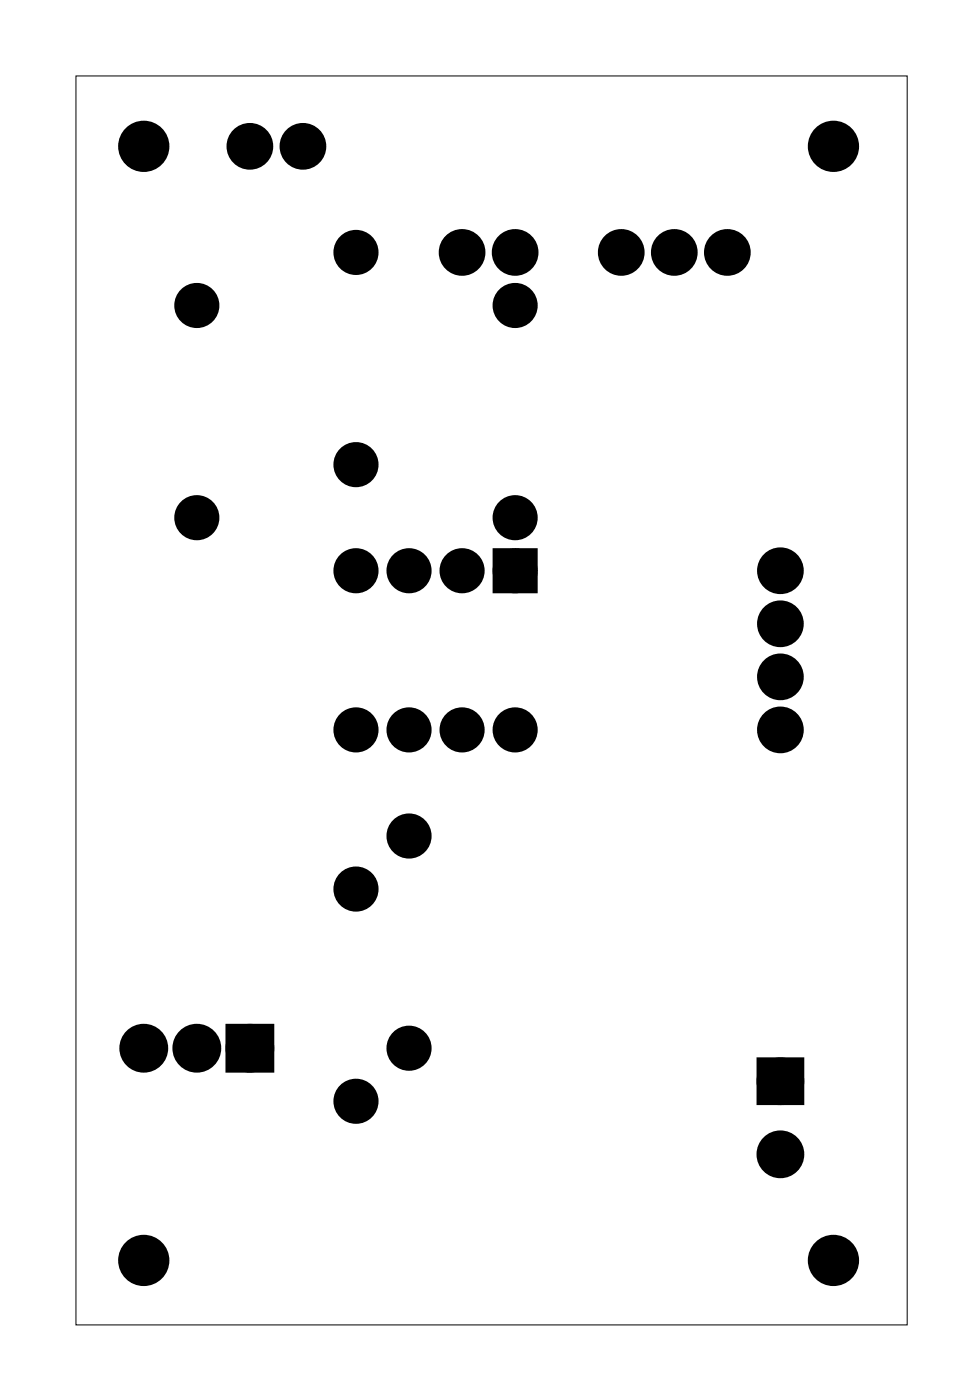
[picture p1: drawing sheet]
<svg xmlns="http://www.w3.org/2000/svg" width="47mm" height="67mm" viewBox="0 0 47 67" stroke-linecap="round" stroke-linejoin="round" font-family="sans-serif">
<path d="M3.6 3.6h39.8v59.8h-39.8z" fill="none" stroke="#000" stroke-width=".05"/>
<path d="M24 26.6h1.4v1.4h-1.4zM11.2 49.4h1.6v1.6h-1.6zM36.6 51h1.5v1.5h-1.5z" fill="#000"/>
<g fill="none" stroke="#000" stroke-width=".76" stroke-linecap="butt">
<path d="M24 26.6h1.4v1.4h-1.4zM11.2 49.4h1.6v1.6h-1.6zM36.6 51h1.5v1.5h-1.5z"/>
<circle cx="9.4" cy="14.6" r=".7"/>
<circle cx="12" cy="7" r=".74"/>
<circle cx="14.5" cy="7" r=".74"/>
<circle cx="17" cy="12.1" r=".7"/>
<circle cx="22.1" cy="12.1" r=".74"/>
<circle cx="24.7" cy="12.1" r=".74"/>
<circle cx="24.7" cy="14.6" r=".7"/>
<circle cx="29.7" cy="12.1" r=".74"/>
<circle cx="32.3" cy="12.1" r=".74"/>
<circle cx="34.8" cy="12.1" r=".74"/>
<circle cx="9.4" cy="24.8" r=".7"/>
<circle cx="17" cy="27.3" r=".7"/>
<circle cx="17" cy="34.9" r=".7"/>
<circle cx="17" cy="22.2" r=".7"/>
<circle cx="19.6" cy="27.3" r=".7"/>
<circle cx="19.6" cy="34.9" r=".7"/>
<circle cx="22.1" cy="27.3" r=".7"/>
<circle cx="22.1" cy="34.9" r=".7"/>
<circle cx="24.7" cy="27.3" r=".7"/>
<circle cx="24.7" cy="34.9" r=".7"/>
<circle cx="24.7" cy="24.8" r=".7"/>
<circle cx="37.4" cy="29.9" r=".74"/>
<circle cx="37.4" cy="27.3" r=".74"/>
<circle cx="37.4" cy="34.9" r=".74"/>
<circle cx="37.4" cy="32.4" r=".74"/>
<circle cx="6.9" cy="50.2" r=".79"/>
<circle cx="9.4" cy="50.2" r=".79"/>
<circle cx="12" cy="50.2" r=".79"/>
<circle cx="17" cy="42.6" r=".7"/>
<circle cx="17" cy="52.7" r=".7"/>
<circle cx="19.6" cy="40" r=".7"/>
<circle cx="19.6" cy="50.2" r=".7"/>
<circle cx="37.4" cy="55.3" r=".76"/>
<circle cx="37.4" cy="51.8" r=".76"/>
</g>
<g fill="#000">
<circle cx="6.9" cy="7" r="1.1"/>
<circle cx="9.4" cy="14.6" r=".7"/>
<circle cx="12" cy="7" r=".74"/>
<circle cx="14.5" cy="7" r=".74"/>
<circle cx="17" cy="12.1" r=".7"/>
<circle cx="22.1" cy="12.1" r=".74"/>
<circle cx="24.7" cy="12.1" r=".74"/>
<circle cx="24.7" cy="14.6" r=".7"/>
<circle cx="29.7" cy="12.1" r=".74"/>
<circle cx="32.3" cy="12.1" r=".74"/>
<circle cx="34.8" cy="12.1" r=".74"/>
<circle cx="39.9" cy="7" r="1.1"/>
<circle cx="9.4" cy="24.8" r=".7"/>
<circle cx="17" cy="34.9" r=".7"/>
<circle cx="17" cy="27.3" r=".7"/>
<circle cx="17" cy="22.2" r=".7"/>
<circle cx="19.6" cy="34.9" r=".7"/>
<circle cx="19.6" cy="27.3" r=".7"/>
<circle cx="22.1" cy="34.9" r=".7"/>
<circle cx="22.1" cy="27.3" r=".7"/>
<circle cx="24.7" cy="24.8" r=".7"/>
<circle cx="24.7" cy="34.9" r=".7"/>
<circle cx="24.7" cy="27.3" r=".7"/>
<circle cx="37.4" cy="27.3" r=".74"/>
<circle cx="37.4" cy="32.4" r=".74"/>
<circle cx="37.4" cy="34.9" r=".74"/>
<circle cx="37.4" cy="29.9" r=".74"/>
<circle cx="6.9" cy="50.2" r=".79"/>
<circle cx="9.4" cy="50.2" r=".79"/>
<circle cx="12" cy="50.2" r=".79"/>
<circle cx="17" cy="52.7" r=".7"/>
<circle cx="17" cy="42.6" r=".7"/>
<circle cx="19.6" cy="40" r=".7"/>
<circle cx="19.6" cy="50.2" r=".7"/>
<circle cx="37.4" cy="55.3" r=".76"/>
<circle cx="37.4" cy="51.8" r=".76"/>
<circle cx="6.9" cy="60.3" r="1.1"/>
<circle cx="39.9" cy="60.3" r="1.1"/>
</g>
<g fill="none" stroke="#000" stroke-width=".25">
<circle cx="6.9" cy="7" r="1.1"/>
<circle cx="39.9" cy="7" r="1.1"/>
<circle cx="6.9" cy="60.3" r="1.1"/>
<circle cx="39.9" cy="60.3" r="1.1"/>
</g>
</svg>
